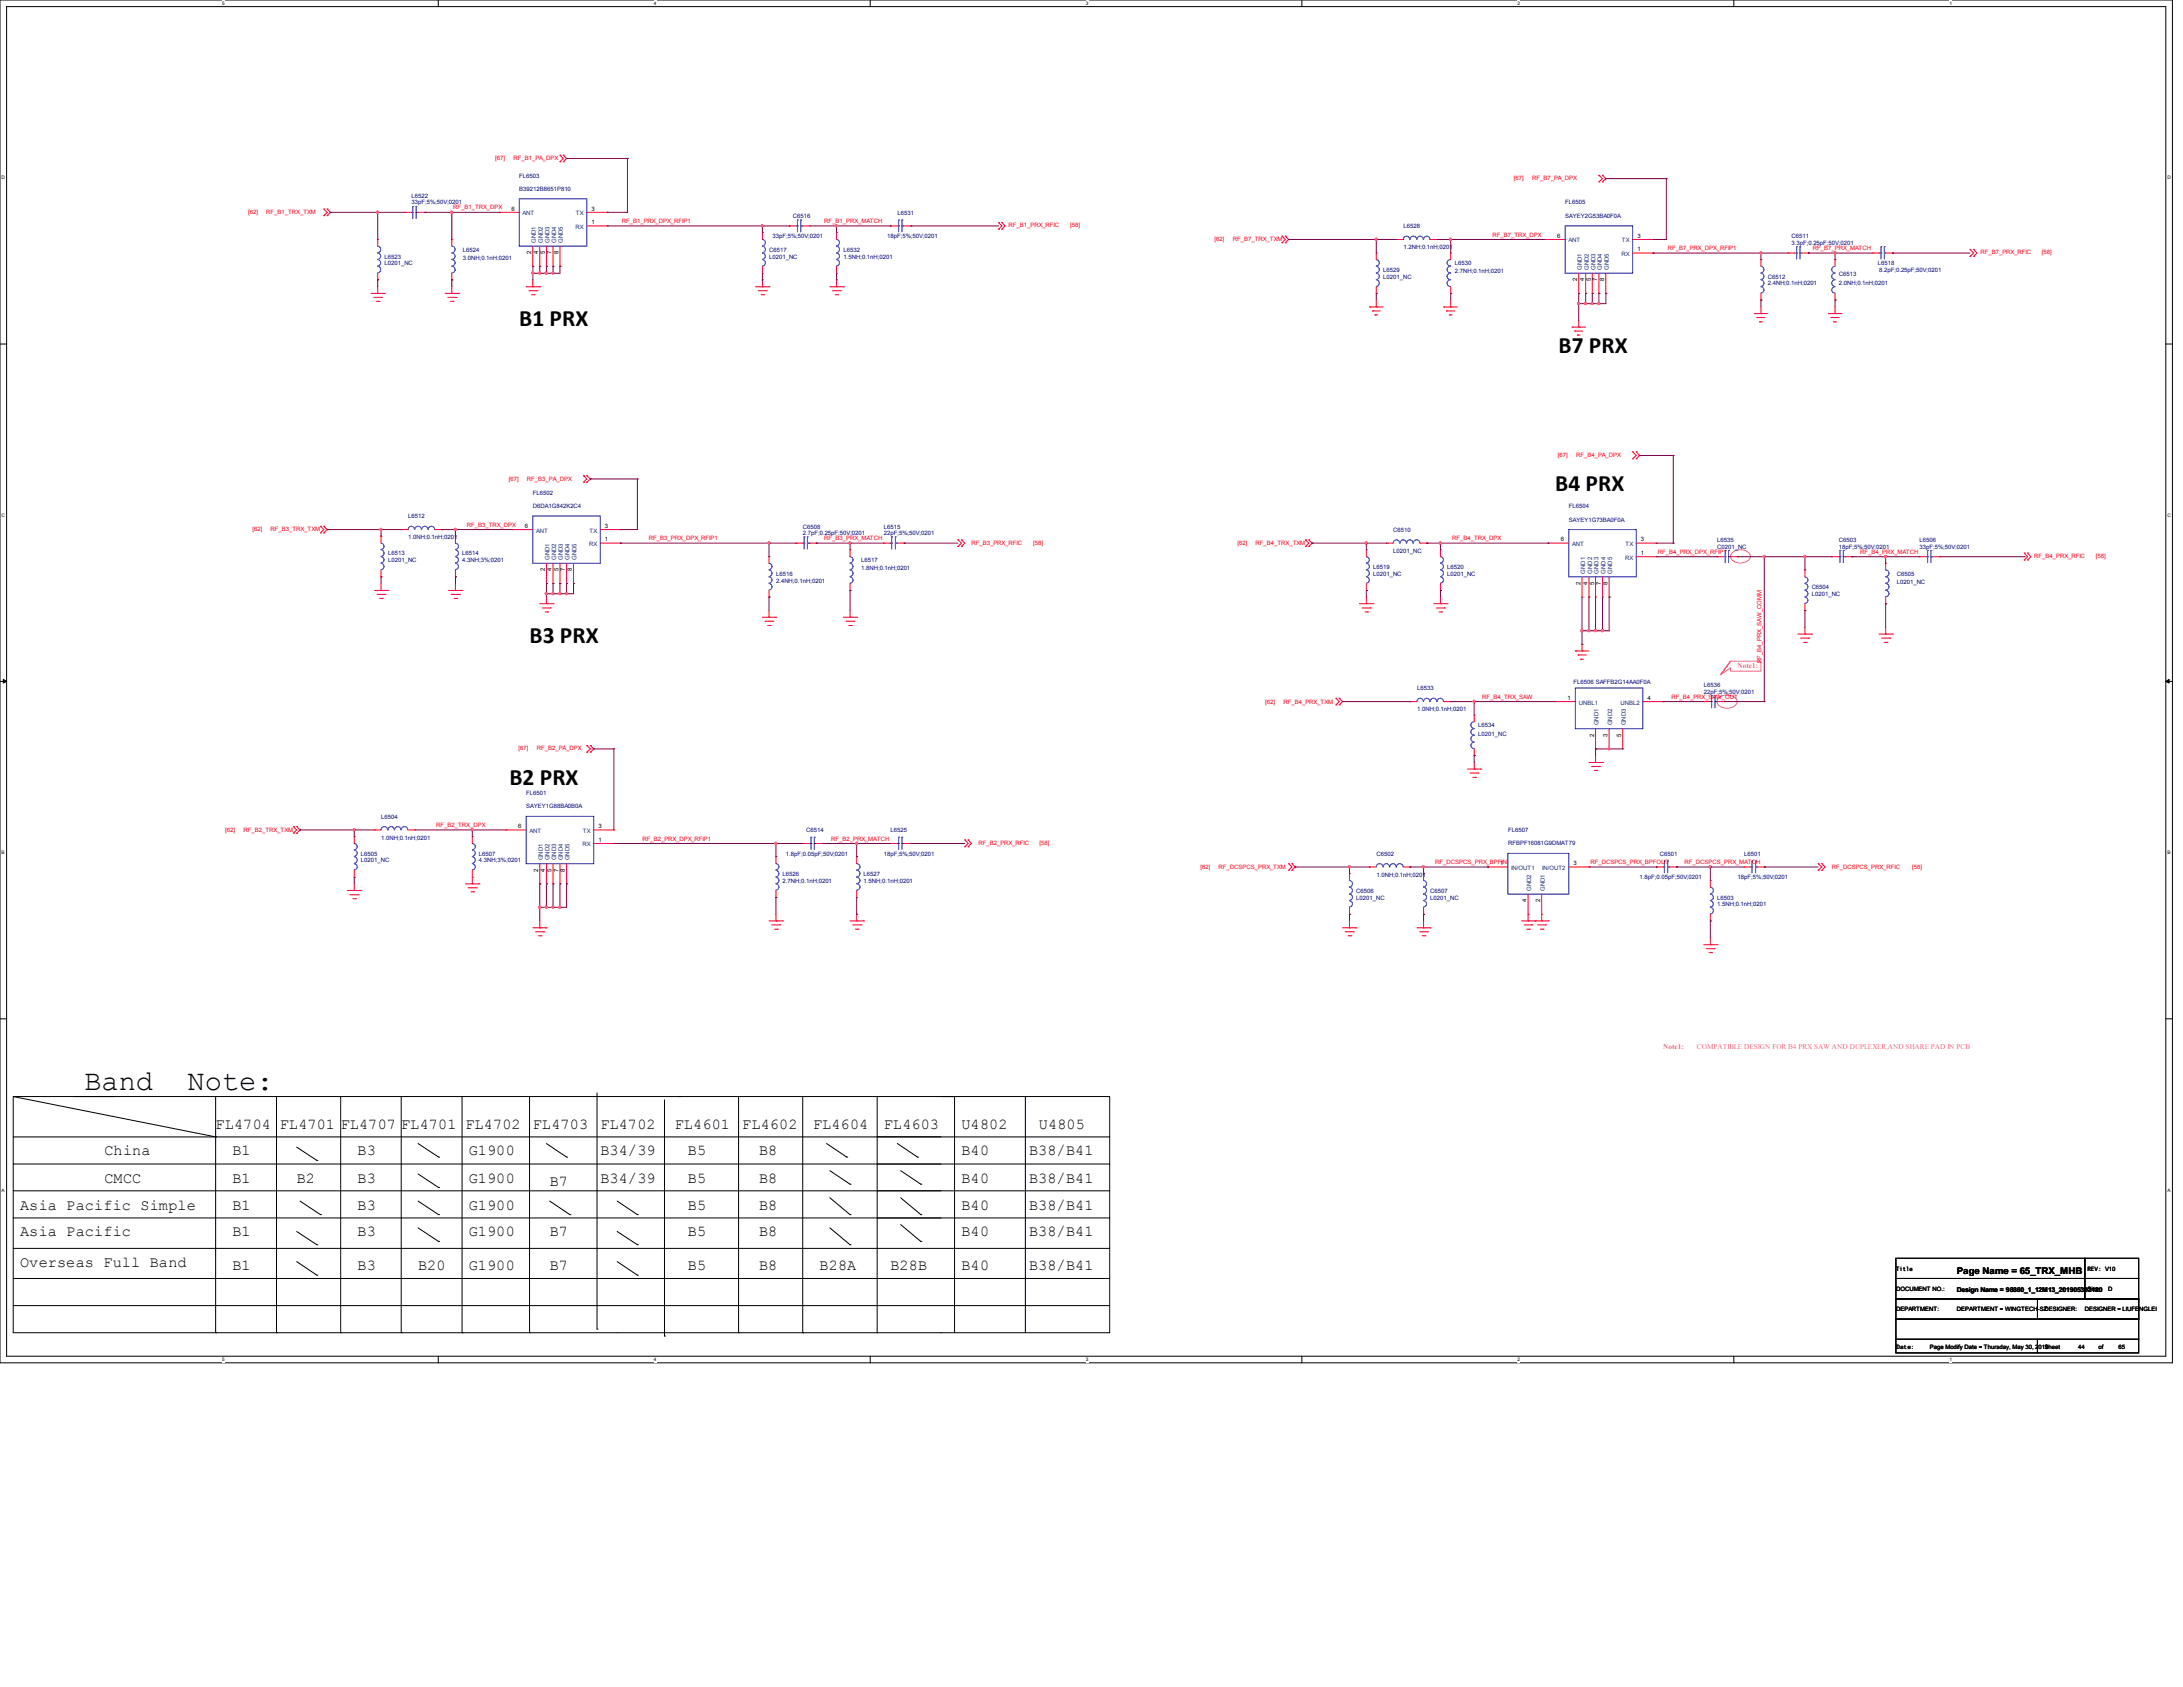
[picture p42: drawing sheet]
<svg xmlns="http://www.w3.org/2000/svg" width="279mm" height="216mm" viewBox="0 0 279 216" stroke-linecap="round" stroke-linejoin="round" font-family="sans-serif">
<defs><g id="words">
<g font-size="3.7">
<text x="10.8" y="139.4">Band</text>
<text x="24" y="139.4">Note:</text>
</g>
<g font-size="3">
<text x="66.5" y="41.7">B1 PRX</text>
<text x="199.5" y="45.2">B7 PRX</text>
<text x="199.1" y="62.9">B4 PRX</text>
<text x="67.8" y="82.3">B3 PRX</text>
<text x="65.2" y="100.5">B2 PRX</text>
</g>
<g font-size="1.9">
<text x="13.4" y="147.9">China</text>
<text x="27.6" y="144.4">FL4704 FL4701 FL4707</text>
<text x="29.8" y="147.9">B1</text>
<text x="45.8" y="147.9">B3</text>
<text x="51.4" y="144.4">FL4701</text>
<text x="59.6" y="144.4">FL4702</text>
<text x="60" y="147.9">G1900</text>
<text x="68.2" y="144.4">FL4703</text>
<text x="76.8" y="147.9">B34/39</text>
<text x="76.8" y="144.4">FL4702</text>
<text x="86.4" y="144.4">FL4601</text>
<text x="88.1" y="147.9">B5</text>
<text x="95" y="144.4">FL4602</text>
<text x="97.2" y="147.9">B8</text>
<text x="104.1" y="144.4">FL4604</text>
<text x="113.1" y="144.4">FL4603</text>
<text x="123.1" y="144.4">U4802</text>
<text x="123.1" y="147.9">B40</text>
<text x="131.7" y="147.9">B38/B41</text>
<text x="133" y="144.4">U4805</text>
<text x="2.6" y="154.8">Asia Pacific Simple</text>
<text x="13.4" y="151.3">CMCC</text>
<text x="29.8" y="151.3">B1</text>
<text x="29.8" y="154.8">B1</text>
<text x="38" y="151.3">B2</text>
<text x="45.8" y="151.3">B3</text>
<text x="45.8" y="154.8">B3</text>
<text x="60" y="151.3">G1900</text>
<text x="60" y="154.8">G1900</text>
<text x="70.4" y="151.8">B7</text>
<text x="76.8" y="151.3">B34/39</text>
<text x="88.1" y="151.3">B5</text>
<text x="88.1" y="154.8">B5</text>
<text x="97.2" y="151.3">B8</text>
<text x="97.2" y="154.8">B8</text>
<text x="123.1" y="154.8">B40</text>
<text x="123.1" y="151.3">B40</text>
<text x="131.7" y="154.8">B38/B41</text>
<text x="131.7" y="151.3">B38/B41</text>
<text x="2.6" y="158.2">Asia Pacific</text>
<text x="29.8" y="158.2">B1</text>
<text x="45.8" y="158.2">B3</text>
<text x="60" y="158.2">G1900</text>
<text x="70.4" y="158.2">B7</text>
<text x="88.1" y="158.2">B5</text>
<text x="97.2" y="158.2">B8</text>
<text x="123.1" y="158.2">B40</text>
<text x="131.7" y="158.2">B38/B41</text>
<text x="2.6" y="162.1">Overseas Full Band</text>
<text x="29.8" y="162.6">B1</text>
<text x="45.8" y="162.6">B3</text>
<text x="53.5" y="162.6">B20</text>
<text x="60" y="162.6">G1900</text>
<text x="70.4" y="162.6">B7</text>
<text x="88.1" y="162.6">B5</text>
<text x="97.2" y="162.6">B8</text>
<text x="104.9" y="162.6">B28A</text>
<text x="114" y="162.6">B28B</text>
<text x="123.1" y="162.6">B40</text>
<text x="131.7" y="162.6">B38/B41</text>
</g>
<text font-size="1.2" x="250.5" y="163">Page Name = 65_TRX_MHB</text>
<g font-size=".9" fill="#f0f">
<text x="222.4" y="85.5">Note1:</text>
<text x="212.9" y="134.2">Note1:</text>
<text x="217.2" y="134.2">COMPATIBLE DESIGN FOR B4 PRX SAW AND DUPLEXER,AND SHARE PAD IN PCB</text>
</g>
<g font-size=".8" fill="#f00">
<text x="63.4" y="20.5">[67]</text>
<text x="65.7" y="20.5">RF_B1_PA_DPX</text>
<text x="193.8" y="23.1">[67]</text>
<text x="196.1" y="23.1">RF_B7_PA_DPX</text>
<text x="31.8" y="27.4">[62]</text>
<text x="34.1" y="27.4">RF_B1_TRX_TXM</text>
<text x="58" y="26.8">RF_B1_TRX_DPX</text>
<text x="79.6" y="28.5">RF_B1_PRX_DPX_RFIP1</text>
<text x="105.5" y="28.5">RF_B1_PRX_MATCH</text>
<text x="129.1" y="29">RF_B1_PRX_RFIC</text>
<text x="137" y="29">[58]</text>
<text x="155.5" y="30.9">[62]</text>
<text x="157.8" y="30.9">RF_B7_TRX_TXM</text>
<text x="191" y="30.3">RF_B7_TRX_DPX</text>
<text x="213.5" y="32">RF_B7_PRX_DPX_RFIP1</text>
<text x="232" y="32">RF_B7_PRX_MATCH</text>
<text x="253.5" y="32.6">RF_B7_PRX_RFIC</text>
<text x="261.3" y="32.6">[58]</text>
<text x="199.4" y="58.5">[67]</text>
<text x="201.7" y="58.5">RF_B4_PA_DPX</text>
<text x="65.1" y="61.5">[67]</text>
<text x="67.4" y="61.5">RF_B3_PA_DPX</text>
<text x="32.3" y="68">[62]</text>
<text x="34.6" y="68">RF_B3_TRX_TXM</text>
<text x="59.7" y="67.4">RF_B3_TRX_DPX</text>
<text x="83.1" y="69.1">RF_B3_PRX_DPX_RFIP1</text>
<text x="105.5" y="69.1">RF_B3_PRX_MATCH</text>
<text x="124.3" y="69.7">RF_B3_PRX_RFIC</text>
<text x="132.2" y="69.7">[58]</text>
<text x="158.4" y="69.7">[62]</text>
<text x="160.7" y="69.7">RF_B4_TRX_TXM</text>
<text x="185.9" y="69.1">RF_B4_TRX_DPX</text>
<text x="212.2" y="70.9">RF_B4_PRX_DPX_RFIP1</text>
<text x="238.1" y="70.9">RF_B4_PRX_MATCH</text>
<text x="260.4" y="71.4">RF_B4_PRX_RFIC</text>
<text x="268.2" y="71.4">[58]</text>
<text x="189.7" y="89.4">RF_B4_TRX_SAW</text>
<text x="213.9" y="89.4">RF_B4_PRX_SAW_OUT</text>
<text x="225.4" y="84.9" transform="rotate(-90 225.4 84.9)">RF_B4_PRX_SAW_COMM</text>
<text x="66.4" y="96">[67]</text>
<text x="68.7" y="96">RF_B2_PA_DPX</text>
<text x="161.9" y="90.1">[62]</text>
<text x="164.3" y="90.1">RF_B4_PRX_TXM</text>
<text x="28.8" y="106.4">[62]</text>
<text x="31.2" y="106.4">RF_B2_TRX_TXM</text>
<text x="55.8" y="105.8">RF_B2_TRX_DPX</text>
<text x="82.2" y="107.6">RF_B2_PRX_DPX_RFIP1</text>
<text x="106.4" y="107.6">RF_B2_PRX_MATCH</text>
<text x="125.2" y="108.1">RF_B2_PRX_RFIC</text>
<text x="133.1" y="108.1">[58]</text>
<text x="153.6" y="111.2">[62]</text>
<text x="156" y="111.2">RF_DCSPCS_PRX_TXM</text>
<text x="183.7" y="110.6">RF_DCSPCS_PRX_BPFIN</text>
<text x="203.6" y="110.6">RF_DCSPCS_PRX_BPFOUT</text>
<text x="215.6" y="110.6">RF_DCSPCS_PRX_MATCH</text>
<text x="234.5" y="111.2">RF_DCSPCS_PRX_RFIC</text>
<text x="244.7" y="111.2">[58]</text>
</g>
<g font-size=".8" fill="#000080">
<text x="66.5" y="22.7">FL6503</text>
<text x="52.7" y="25.3">L6522</text>
<text x="52.7" y="26.2">33pF;5%;50V;0201</text>
<text x="66.5" y="24.5">B39212B8651P810</text>
<text x="101.5" y="27.9">C6516</text>
<text x="114.9" y="27.5">L6531</text>
<text x="179.6" y="29.2">L6528</text>
<text x="200.3" y="26.2">FL6505</text>
<text x="200.3" y="27.9">SAYEY2G53BA0F0A</text>
<text x="49.2" y="33.1">L6523</text>
<text x="49.2" y="34">L0201_NC</text>
<text x="59.2" y="32.2">L6524</text>
<text x="59.2" y="33.3">3.0NH;0.1nH;0201</text>
<text x="98.4" y="32.2">C6517</text>
<text x="98.4" y="33.1">L0201_NC</text>
<text x="98.9" y="30.5">33pF;5%;50V;0201</text>
<text x="108" y="32.2">L6532</text>
<text x="108" y="33.1">1.5NH;0.1nH;0201</text>
<text x="113.5" y="30.5">18pF;5%;50V;0201</text>
<text x="177" y="34.8">L6529</text>
<text x="177" y="35.7">L0201_NC</text>
<text x="179.6" y="31.9">1.2NH;0.1nH;0201</text>
<text x="186.2" y="34">L6530</text>
<text x="186.2" y="35">2.7NH;0.1nH;0201</text>
<text x="226.2" y="35.7">C6512</text>
<text x="229.3" y="30.5">C6511</text>
<text x="229.3" y="31.4">3.3pF;0.25pF;50V;0201</text>
<text x="235.3" y="35.3">C6513</text>
<text x="240.3" y="34">L6518</text>
<text x="240.5" y="34.8">8.2pF;0.25pF;50V;0201</text>
<text x="226.2" y="36.5">2.4NH;0.1nH;0201</text>
<text x="235.3" y="36.5">2.0NH;0.1nH;0201</text>
<text x="68.2" y="63.3">FL6502</text>
<text x="68.2" y="65">D6DA1G842K2C4</text>
<text x="200.8" y="65">FL6504</text>
<text x="49.7" y="71.1">L6513</text>
<text x="49.7" y="72">L0201_NC</text>
<text x="52.2" y="66.3">L6512</text>
<text x="52.2" y="69">1.0NH;0.1nH;0201</text>
<text x="59.1" y="71.1">L6514</text>
<text x="59.1" y="72">4.3NH;3%;0201</text>
<text x="102.7" y="67.6">C6508</text>
<text x="102.7" y="68.5">2.7pF;0.25pF;50V;0201</text>
<text x="110.2" y="72">L6517</text>
<text x="113.1" y="67.6">L6515</text>
<text x="113.1" y="68.5">22pF;5%;50V;0201</text>
<text x="178.3" y="68.1">C6510</text>
<text x="178.3" y="70.7">L0201_NC</text>
<text x="200.8" y="66.8">SAYEY1G73BA0F0A</text>
<text x="219.8" y="69.3">L6535</text>
<text x="219.8" y="70.2">C0201_NC</text>
<text x="235.3" y="69.3">C6503</text>
<text x="235.3" y="70.2">18pF;5%;50V;0201</text>
<text x="245.7" y="69.3">L6506</text>
<text x="245.7" y="70.2">33pF;5%;50V;0201</text>
<text x="99.3" y="73.7">L6516</text>
<text x="99.3" y="74.5">2.4NH;0.1nH;0201</text>
<text x="110.2" y="73">1.8NH;0.1nH;0201</text>
<text x="175.7" y="72.8">L6519</text>
<text x="175.7" y="73.7">L0201_NC</text>
<text x="185.2" y="72.8">L6520</text>
<text x="185.2" y="73.7">L0201_NC</text>
<text x="231.9" y="75.4">C6504</text>
<text x="231.9" y="76.3">L0201_NC</text>
<text x="242.8" y="73.7">C6505</text>
<text x="242.8" y="74.7">L0201_NC</text>
<text x="181.4" y="88.3">L6533</text>
<text x="201.4" y="87.6">FL6506 SAFFB2G14AA0F0A</text>
<text x="218.1" y="87.9">L6536</text>
<text x="218.1" y="88.8">22pF;5%;50V;0201</text>
<text x="181.4" y="91">1.0NH;0.1nH;0201</text>
<text x="189.2" y="93.1">L6534</text>
<text x="189.2" y="94.1">L0201_NC</text>
<text x="67.4" y="101.7">FL6501</text>
<text x="48.8" y="104.8">L6504</text>
<text x="48.8" y="107.4">1.0NH;0.1nH;0201</text>
<text x="67.4" y="103.5">SAYEY1G88BA0B0A</text>
<text x="103.2" y="106.5">C6514</text>
<text x="114" y="106.5">L6525</text>
<text x="193" y="106.5">FL6507</text>
<text x="46.2" y="109.5">L6505</text>
<text x="46.2" y="110.4">L0201_NC</text>
<text x="61.3" y="109.5">L6507</text>
<text x="61.3" y="110.4">4.3NH;3%;0201</text>
<text x="100.2" y="112.1">L6526</text>
<text x="100.2" y="113">2.7NH;0.1nH;0201</text>
<text x="100.6" y="109.5">1.8pF;0.05pF;50V;0201</text>
<text x="110.5" y="112.1">L6527</text>
<text x="110.5" y="113">1.5NH;0.1nH;0201</text>
<text x="113.1" y="109.5">18pF;5%;50V;0201</text>
<text x="176.2" y="109.5">C6502</text>
<text x="176.2" y="112.2">1.0NH;0.1nH;0201</text>
<text x="193" y="108.2">RFBPF16081G9DMAT79</text>
<text x="209.9" y="112.5">1.8pF;0.05pF;50V;0201</text>
<text x="212.4" y="109.5">C6501</text>
<text x="222.4" y="112.5">18pF;5%;50V;0201</text>
<text x="223.2" y="109.5">L6501</text>
<text x="173.6" y="114.3">C6506</text>
<text x="173.6" y="115.1">L0201_NC</text>
<text x="183.1" y="114.3">C6507</text>
<text x="183.1" y="115.1">L0201_NC</text>
<text x="219.8" y="115.1">L6503</text>
<text x="219.8" y="116">1.5NH;0.1nH;0201</text>
</g>
<g font-size=".8">
<text x="65.5" y="27">6</text>
<text x="75.7" y="28.7">1</text>
<text x="75.7" y="27">3</text>
<text x="68" y="32.5" transform="rotate(-90 68 32.5)">2</text>
<text x="68.9" y="32.5" transform="rotate(-90 68.9 32.5)">4</text>
<text x="69.7" y="32.5" transform="rotate(-90 69.7 32.5)">5</text>
<text x="70.6" y="32.5" transform="rotate(-90 70.6 32.5)">7</text>
<text x="71.5" y="32.5" transform="rotate(-90 71.5 32.5)">8</text>
<text x="199.3" y="30.4">6</text>
<text x="201.9" y="36" transform="rotate(-90 201.9 36)">2</text>
<text x="202.7" y="36" transform="rotate(-90 202.7 36)">4</text>
<text x="203.6" y="36" transform="rotate(-90 203.6 36)">5</text>
<text x="204.4" y="36" transform="rotate(-90 204.4 36)">7</text>
<text x="205.3" y="36" transform="rotate(-90 205.3 36)">8</text>
<text x="209.6" y="30.4">3</text>
<text x="209.6" y="32.2">1</text>
<text x="67.2" y="67.6">6</text>
<text x="77.4" y="67.6">3</text>
<text x="77.4" y="69.3">1</text>
<text x="199.8" y="69.3">6</text>
<text x="210" y="69.3">3</text>
<text x="210" y="71">1</text>
<text x="69.7" y="73.1" transform="rotate(-90 69.7 73.1)">2</text>
<text x="70.6" y="73.1" transform="rotate(-90 70.6 73.1)">4</text>
<text x="71.5" y="73.1" transform="rotate(-90 71.5 73.1)">5</text>
<text x="72.3" y="73.1" transform="rotate(-90 72.3 73.1)">7</text>
<text x="73.2" y="73.1" transform="rotate(-90 73.2 73.1)">8</text>
<text x="202.3" y="74.8" transform="rotate(-90 202.3 74.8)">2</text>
<text x="203.2" y="74.8" transform="rotate(-90 203.2 74.8)">4</text>
<text x="204" y="74.8" transform="rotate(-90 204 74.8)">5</text>
<text x="204.9" y="74.8" transform="rotate(-90 204.9 74.8)">7</text>
<text x="205.8" y="74.8" transform="rotate(-90 205.8 74.8)">8</text>
<text x="200.6" y="89.6">1</text>
<text x="210.9" y="89.6">4</text>
<text x="204" y="94.3" transform="rotate(-90 204 94.3)">2</text>
<text x="205.8" y="94.3" transform="rotate(-90 205.8 94.3)">3</text>
<text x="207.5" y="94.3" transform="rotate(-90 207.5 94.3)">5</text>
<text x="66.3" y="106">6</text>
<text x="76.6" y="106">3</text>
<text x="76.6" y="107.7">1</text>
<text x="68.9" y="111.5" transform="rotate(-90 68.9 111.5)">2</text>
<text x="69.7" y="111.5" transform="rotate(-90 69.7 111.5)">4</text>
<text x="70.6" y="111.5" transform="rotate(-90 70.6 111.5)">5</text>
<text x="71.5" y="111.5" transform="rotate(-90 71.5 111.5)">7</text>
<text x="72.3" y="111.5" transform="rotate(-90 72.3 111.5)">8</text>
<text x="192" y="110.7">1</text>
<text x="201.4" y="110.7">3</text>
<text x="195.4" y="115.4" transform="rotate(-90 195.4 115.4)">4</text>
<text x="197.1" y="115.4" transform="rotate(-90 197.1 115.4)">2</text>
<text x="242.7" y="165.2">DOCUMENT NO.:</text>
<text x="242.7" y="167.8">DEPARTMENT:</text>
<text x="242.7" y="162.6">Title</text>
<text x="250.5" y="167.8">DEPARTMENT = WINGTECH-SZ</text>
<text x="250.5" y="165.3">Design Name = 98860_1_12M13_201905302120</text>
<text x="261.7" y="167.8">DESIGNER:</text>
<text x="266.8" y="167.8">DESIGNER = LIUFENGLEI</text>
<text x="267.2" y="162.6">REV: V10</text>
<text x="267.2" y="165.2">Size</text>
<text x="269.8" y="165.2">D</text>
<text x="242.7" y="172.6">Date:</text>
<text x="247" y="172.6">Page Modify Date = Thursday, May 30, 2019</text>
<text x="261.7" y="172.6">Sheet</text>
<text x="266" y="172.6">44</text>
<text x="268.6" y="172.6">of</text>
<text x="271.2" y="172.6">65</text>
</g>
<g font-size=".8" fill="#004080">
<text x="66.9" y="27.6">ANT</text>
<text x="73.7" y="29.3">RX</text>
<text x="73.7" y="27.6">TX</text>
<text x="68.6" y="31.1" transform="rotate(-90 68.6 31.1)">GND1</text>
<text x="69.5" y="31.1" transform="rotate(-90 69.5 31.1)">GND2</text>
<text x="70.3" y="31.1" transform="rotate(-90 70.3 31.1)">GND3</text>
<text x="71.2" y="31.1" transform="rotate(-90 71.2 31.1)">GND4</text>
<text x="72.1" y="31.1" transform="rotate(-90 72.1 31.1)">GND5</text>
<text x="200.8" y="31">ANT</text>
<text x="202.5" y="34.5" transform="rotate(-90 202.5 34.5)">GND1</text>
<text x="203.3" y="34.5" transform="rotate(-90 203.3 34.5)">GND2</text>
<text x="204.2" y="34.5" transform="rotate(-90 204.2 34.5)">GND3</text>
<text x="205" y="34.5" transform="rotate(-90 205 34.5)">GND4</text>
<text x="205.9" y="34.5" transform="rotate(-90 205.9 34.5)">GND5</text>
<text x="207.5" y="32.8">RX</text>
<text x="207.6" y="31">TX</text>
<text x="68.6" y="68.2">ANT</text>
<text x="70.3" y="71.7" transform="rotate(-90 70.3 71.7)">GND1</text>
<text x="71.2" y="71.7" transform="rotate(-90 71.2 71.7)">GND2</text>
<text x="72.1" y="71.7" transform="rotate(-90 72.1 71.7)">GND3</text>
<text x="72.9" y="71.7" transform="rotate(-90 72.9 71.7)">GND4</text>
<text x="73.8" y="71.7" transform="rotate(-90 73.8 71.7)">GND5</text>
<text x="75.4" y="69.9">RX</text>
<text x="75.4" y="68.2">TX</text>
<text x="201.2" y="69.9">ANT</text>
<text x="208" y="71.6">RX</text>
<text x="208" y="69.9">TX</text>
<text x="202.9" y="73.4" transform="rotate(-90 202.9 73.4)">GND1</text>
<text x="203.8" y="73.4" transform="rotate(-90 203.8 73.4)">GND2</text>
<text x="204.6" y="73.4" transform="rotate(-90 204.6 73.4)">GND3</text>
<text x="205.5" y="73.4" transform="rotate(-90 205.5 73.4)">GND4</text>
<text x="206.3" y="73.4" transform="rotate(-90 206.3 73.4)">GND5</text>
<text x="202.1" y="90.2">UNBL1</text>
<text x="204.6" y="92.8" transform="rotate(-90 204.6 92.8)">GND1</text>
<text x="206.3" y="92.8" transform="rotate(-90 206.3 92.8)">GND2</text>
<text x="207.4" y="90.2">UNBL2</text>
<text x="208.1" y="92.8" transform="rotate(-90 208.1 92.8)">GND3</text>
<text x="67.8" y="106.6">ANT</text>
<text x="74.6" y="106.6">TX</text>
<text x="69.5" y="110.1" transform="rotate(-90 69.5 110.1)">GND1</text>
<text x="70.3" y="110.1" transform="rotate(-90 70.3 110.1)">GND2</text>
<text x="71.2" y="110.1" transform="rotate(-90 71.2 110.1)">GND3</text>
<text x="72.1" y="110.1" transform="rotate(-90 72.1 110.1)">GND4</text>
<text x="72.9" y="110.1" transform="rotate(-90 72.9 110.1)">GND5</text>
<text x="74.6" y="108.3">RX</text>
<text x="193.4" y="111.3">IN/OUT1</text>
<text x="197.4" y="111.3">IN/OUT2</text>
<text x="196" y="114" transform="rotate(-90 196 114)">GND2</text>
<text x="197.7" y="114" transform="rotate(-90 197.7 114)">GND1</text>
</g>
<g font-size=".6">
<text x="28.4" y=".6">5</text>
<text x="83.7" y=".6">4</text>
<text x="139" y=".6">3</text>
<text x="194.2" y=".6">2</text>
<text x="249.5" y=".6">1</text>
<text x=".2" y="22.9">D</text>
<text x="277.4" y="22.9">D</text>
<text x=".2" y="66.1">C</text>
<text x="277.4" y="66.1">C</text>
<text x=".2" y="109.3">B</text>
<text x="277.4" y="109.3">B</text>
<text x=".2" y="152.5">A</text>
<text x="277.4" y="152.5">A</text>
<text x="28.4" y="174.2">5</text>
<text x="83.7" y="174.2">4</text>
<text x="139" y="174.2">3</text>
<text x="194.2" y="174.2">2</text>
<text x="249.5" y="174.2">1</text>
</g>
</g></defs>
<path d="M0 0h278v174.4h-278zM.8 .8h276.4v172.8h-276.4z" fill="none" stroke="#000" stroke-width=".13"/>
<g fill="#fff">
<path d="M28.4 .1h.3v.7h-.3z"/>
<path d="M28.4 173.7h.3v.6h-.3z"/>
</g>
<path d="M56.1 0v.8M56.1 173.6v.8" fill="none" stroke="#000" stroke-width=".13"/>
<g fill="#fff">
<path d="M83.7 .1h.3v.7h-.3z"/>
<path d="M83.7 173.7h.3v.6h-.3z"/>
</g>
<path d="M111.4 0v.8M111.4 173.6v.8" fill="none" stroke="#000" stroke-width=".13"/>
<g fill="#fff">
<path d="M139 .1h.3v.7h-.3z"/>
<path d="M139 173.7h.3v.6h-.3z"/>
</g>
<path d="M166.6 0v.8M166.6 173.6v.8" fill="none" stroke="#000" stroke-width=".13"/>
<g fill="#fff">
<path d="M194.2 .1h.3v.7h-.3z"/>
<path d="M194.2 173.7h.3v.6h-.3z"/>
</g>
<path d="M221.9 0v.8M221.9 173.6v.8" fill="none" stroke="#000" stroke-width=".13"/>
<g fill="#fff">
<path d="M249.5 .1h.3v.7h-.3z"/>
<path d="M249.5 173.7h.3v.6h-.3z"/>
<path d="M.2 22.4h.4v.7h-.4z"/>
<path d="M277.4 22.4h.4v.7h-.4z"/>
<path d="M.2 65.6h.4v.7h-.4z"/>
<path d="M277.4 65.6h.4v.7h-.4z"/>
</g>
<path d="M0 44h.8M277.2 44h.8" fill="none" stroke="#000" stroke-width=".13"/>
<g fill="#fff">
<path d="M.2 108.8h.4v.7h-.4z"/>
<path d="M277.4 108.8h.4v.7h-.4z"/>
</g>
<path d="M0 87.2h.8M277.2 87.2h.8" fill="none" stroke="#000" stroke-width=".13"/>
<path d="M.4 87l.4 .2-.4 .2zM277.2 87.2l.4-.2v.4z" fill="#000" stroke="#000" stroke-width=".13"/>
<g fill="#fff">
<path d="M.2 152h.4v.7h-.4z"/>
<path d="M277.4 152h.4v.7h-.4z"/>
</g>
<g fill="none" stroke="#000" stroke-width=".13">
<path d="M0 130.4h.8M76.4 139.9v30.2M277.2 130.4h.8M1.7 140.3l25.9 5.2M1.7 145.5h140.3M1.7 149h140.3M1.7 152.4h140.3M1.7 155.9h140.3M1.7 159.8h140.3M9.5 140.3h5.1M27.6 145.5h.1M27.6 140.3v30.3"/>
<path d="M35.4 140.3v30.3M38 146.8l2.6 1.7M38 157.6l2.6 1.7M38.4 153.7l2.6 1.7M40.6 148.5h.1M40.6 159.3h.1M41 155.4h.1M43.6 140.3v30.3M51.4 140.3v30.3M53.5 153.7l2.6 1.7M53.5 146.3l2.6 1.8M53.5 150.2l2.6 1.8"/>
<path d="M53.5 157.1l2.6 1.8M56.1 155.4h.1M56.1 148.1h.1M56.1 152h.1M56.1 158.9h.1M59.1 140.3v30.3M67.8 140.3v30.3M69.9 146.3l2.6 1.8M70.4 153.7l2.5 1.7M72.5 148.1h.1M72.9 155.4h.1M79 153.7l2.6 1.7"/>
<path d="M79 157.6l2.6 1.7M81.6 155.4h.1M81.6 159.3h.1M85 140.8v30.2M86.8 140.3h25.5M87.2 140.3h-85.5v30.3h140.3v-30.3h-21.6M94.5 140.3v30.3M102.7 140.3v30.3M105.8 146.3l2.6 1.8M106.2 149.8l2.6 1.8M106.2 153.3l2.6 2.1M106.2 157.1l2.6 2.2"/>
<path d="M108.4 148.1h.1M108.8 151.6h.1M108.8 155.4h.1M108.8 159.3h.1M112.3 140.3h.1M112.3 140.3h9.9v30.3M112.3 140.3v30.3M114.9 146.3l2.5 1.8M115.3 149.8l2.6 1.8M115.3 153.3l2.6 2.1M115.3 156.7l2.6 2.2M117.4 148.1h.1"/>
<path d="M117.9 151.6h.1M117.9 155.4h.1M117.9 158.9h.1M131.2 140.3v30.3M1.7 163.6h140.3M1.7 167.1h140.3M27.6 170.6h.1M35.4 170.6h.1M38 161.5l2.6 1.7M40.6 163.2h.1M43.6 170.6h.1M51.4 170.6h.1"/>
<path d="M59.1 170.6h.1M67.8 170.6h.1M76.4 170.1h.1M79 161.5l2.6 1.7M81.6 163.2h.1M85 171h.1M94.5 170.6h.1M102.7 170.6h.1M242.7 168.8h31v2.6h-31zM242.7 166.2h31v2.6h-31zM242.7 161h24.1v2.6h-24.1zM242.7 163.6h24.1v2.6h-24.1z"/>
<path d="M242.7 171.4h18.1v1.7h-18.1zM260.8 171.4h12.9v1.7h-12.9zM260.8 166.2h12.9v2.6h-12.9zM266.8 161h6.9v2.6h-6.9zM266.8 163.6h6.9v2.6h-6.9z"/>
</g>
<path d="M221.7 70.7a1.6 1.6 0 0 1 2.3 .2 .8 .8 0 0 1-.8 1.1 1.27 1.27 0 0 1-1.7-.8zM220 89.3a1.65 1.65 0 0 1 2.3 .2 .81 .81 0 0 1-.8 1.1 1.3 1.3 0 0 1-1.7-.8zM221.5 84.6h3.9v1.3h-3.9v-.4l-1.3 .9z" fill="none" stroke="#f0f" stroke-width=".13"/>
<g fill="none" stroke="#f00" stroke-width=".13">
<path d="M71.7 19.9l.4 .4-.4 .4M71.7 19.9h.1M72.1 19.9l.4 .4-.4 .4M72.1 19.9h.1M41.4 26.8l.5 .4-.5 .4M41.4 26.8h.1M41.4 27.6h.1M41.9 26.8l.4 .4-.4 .4M41.9 27.6h.1M41.9 26.8h.1M47.5 37.5h1.7M47.8 38.1h1.1"/>
<path d="M48.2 38.6h.3M48.3 37.5h.1M48.3 30.6h.1M48.3 35.8h.1M48.3 30.6v.9M48.3 35v.8M48.3 36.7v.8M48.5 38.6h.1M48.9 38.1h.1M49.2 37.5h.1M51.8 27.2h.9M51.8 27.2h.1"/>
<path d="M53.5 27.2h.9M54.4 27.2h.1M57 37.5h1.7M57.3 38.1h1.1M57.7 38.6h.3M57.8 37.5h.1M57.8 30.6h.1M57.8 35.8h.1M57.8 30.6v.9M57.8 35v.8M57.8 36.7v.8M58 38.6h.1"/>
<path d="M58.4 38.1h.1M58.7 37.5h.1M63.9 27.2h2.6M63.9 27.2h.1M67.4 36.7h1.7M67.7 37.2h1M68 37.7h.4M68.2 36.7h.1M68.2 34.1h.1M68.2 31.5v2.6M68.2 35.8v.9M68.4 37.7h.1"/>
<path d="M68.7 37.2h.1M69.1 36.7h.1M69.1 34.1h.1M69.1 31.5v2.6M69.9 34.1h.1M69.9 31.5v2.6M70.8 34.1h.1M70.8 31.5v2.6M71.7 20.7h.1M71.7 34.1h.1M71.7 31.5v2.6M72.1 20.7h.1"/>
<path d="M75.1 28.9h2.6M75.1 27.2h2.6M77.7 27.2h.1M77.7 28.9h.1M96.7 36.7h1.7M97.1 37.2h1M97.4 37.7h.3M97.6 36.7h.1M97.6 29.8h.1M97.6 35h.1M97.6 29.8v.8M97.6 34.1v.9"/>
<path d="M97.6 35.8v.9M97.7 37.7h.1M98.1 37.2h.1M98.4 36.7h.1M101 28.9h.9M101 28.9h.1M102.7 28.9h.9M103.6 28.9h.1M106.2 36.7h1.7M106.6 37.2h1M106.9 37.7h.3M107.1 36.7h.1"/>
<path d="M107.1 29.8h.1M107.1 35h.1M107.1 29.8v.8M107.1 34.1v.9M107.1 35.8v.9M107.2 37.7h.1M107.6 37.2h.1M107.9 36.7h.1M114 28.9h.9M114 28.9h.1M115.7 28.9h.9M116.6 28.9h.1"/>
<path d="M127.8 29.3h.1M127.8 28.5h.1M127.8 28.5l.4 .4-.4 .4M128.2 28.5l.5 .4-.5 .4M128.2 29.3h.1M128.2 28.5h.1M164.1 30.2h.1M164.1 31.1h.1M164.1 30.2l.4 .4-.4 .5M164.5 30.2l.4 .4-.4 .5M164.5 31.1h.1M164.5 30.2h.1"/>
<path d="M175.3 39.3h1.7M175.3 39.3h.1M175.6 39.8h.1M175.6 39.8h1.1M176.1 39.3h.1M176.1 32.4h.1M176.1 37.5h.1M176.1 32.4v.8M176.1 36.7v.8M176.1 38.4v.9M178.7 30.6h.9M178.7 30.6h.1"/>
<path d="M183 30.6h.9M183.9 30.6h.1M184.8 39.3h1.7M184.8 39.3h.1M185.1 39.8h.1M185.1 39.8h1.1M185.7 39.3h.1M185.7 32.4h.1M185.7 37.5h.1M185.7 32.4v.8M185.7 36.7v.8M185.7 38.4v.9"/>
<path d="M197.7 30.6h.1M197.7 30.6h2.6M202.1 37.5h.1M202.1 35v2.5M202.9 37.5h.1M202.9 35v2.5M203.8 37.5h.1M203.8 35v2.5M204.6 23.3h.1M204.6 22.4h.1M204.6 37.5h.1M204.6 35v2.5"/>
<path d="M204.6 22.4l.5 .5-.5 .4M205.1 22.4l.4 .5-.4 .4M205.1 22.4h.1M205.1 23.3h.1M205.5 37.5h.1M205.5 35v2.5M209 32.4h2.6M209 30.6h2.6M211.6 30.6h.1M211.6 32.4h.1M225.4 33.2h.1M225.4 38.4h.1"/>
<path d="M225.4 33.2v.9M225.4 37.5v.9M225.4 39.3v.8M228.9 32.4h.1M228.9 32.4h.8M230.5 32.4h.9M231.4 32.4h.1M234.9 33.2h.1M234.9 38.4h.1M234.9 33.2v.9M234.9 37.5v.9M234.9 39.3v.8"/>
<path d="M239.6 32.4h.9M239.6 32.4h.1M241.3 32.4h.9M242.2 32.4h.1M252.1 31.9h.1M252.1 32.8h.1M252.1 31.9l.5 .5-.5 .4M252.6 31.9h.1M252.6 32.8h.1M252.6 31.9l.4 .5-.4 .4M176 40.3h.3M176 40.3h.1"/>
<path d="M185.5 40.3h.3M185.5 40.3h.1M201.2 41.9h.1M201.2 41.9h1.7M201.5 42.4h.1M201.5 42.4h1.1M201.9 42.9h.3M201.9 42.9h.1M202.1 41.9h.1M202.1 41v.9M209 57.8h.1M209 58.7h.1"/>
<path d="M209 57.8l.4 .5-.4 .4M209.4 58.7h.1M209.4 57.8h.1M209.4 57.8l.4 .5-.4 .4M224.5 40.1h.1M224.5 40.1h1.7M224.9 40.6h.1M224.9 40.6h1M225.2 41.2h.4M225.2 41.2h.1M225.4 40.1h.1M234 40.1h.1"/>
<path d="M234 40.1h1.8M234.4 40.6h.1M234.4 40.6h1M234.7 41.2h.3M234.7 41.2h.1M234.9 40.1h.1M41 67.4h.1M41 68.2h.1M41 67.4l.4 .4-.4 .4M41.4 67.4l.5 .4-.5 .4M41.4 68.2h.1M41.4 67.4h.1"/>
<path d="M47.9 75.6h1.8M48.3 76.1h1M48.6 76.6h.3M48.8 75.6h.1M48.8 68.6h.1M48.8 73.8h.1M48.8 68.6v.9M48.8 72.9v.9M48.8 74.7v.9M48.9 76.6h.1M49.3 76.1h.1M49.7 75.6h.1"/>
<path d="M51.4 67.8h.1M51.4 67.8h.8M55.7 67.8h.9M56.6 67.8h.1M57.4 75.6h1.7M57.7 76.1h1.1M58.1 76.6h.4M58.3 75.6h.1M58.3 68.6h.1M58.3 73.8h.1M58.3 68.6v.9M58.3 72.9v.9"/>
<path d="M58.3 74.7v.9M58.5 76.6h.1M58.8 76.1h.1M59.1 75.6h.1M65.6 67.8h.1M65.6 67.8h2.6M69.1 77.3h1.7M69.4 77.8h1M69.8 78.3h.3M69.9 77.3h.1M69.9 74.7h.1M69.9 72.1v2.6"/>
<path d="M69.9 76.4v.9M70.1 78.3h.1M70.4 77.8h.1M70.8 77.3h.1M70.8 74.7h.1M70.8 72.1v2.6M71.7 74.7h.1M71.7 72.1v2.6M72.5 74.7h.1M72.5 72.1v2.6M73.4 74.7h.1M73.4 72.1v2.6"/>
<path d="M74.7 60.9h.1M74.7 61.7h.1M74.7 60.9l.4 .4-.4 .4M75.1 60.9l.5 .4-.5 .4M75.1 61.7h.1M75.1 60.9h.1M76.8 69.5h2.6M76.8 67.8h2.6M79.4 67.8h.1M79.4 69.5h.1M97.6 79h1.7M97.9 79.5h1"/>
<path d="M98.4 79h.1M98.4 71.2h.1M98.4 76.4h.1M98.4 71.2v.9M98.4 75.6v.8M98.4 78.1v.9M98.9 79.5h.1M99.3 79h.1M101.9 69.5h.8M101.9 69.5h.1M103.6 69.5h.9M104.5 69.5h.1"/>
<path d="M107.9 79h1.7M108.3 79.5h1M108.8 79h.1M108.8 70.4h.1M108.8 75.6h.1M108.8 70.4v.8M108.8 74.7v.9M108.8 78.1v.9M109.3 79.5h.1M109.6 79h.1M113.1 69.5h.9M113.1 69.5h.1"/>
<path d="M114.9 69.5h.8M115.7 69.5h.1M122.6 69.1h.1M122.6 69.9h.1M122.6 69.1l.5 .4-.5 .4M123.1 69.1h.1M123.1 69.9h.1M123.1 69.1l.4 .4-.4 .4M167.1 69.1l.4 .4-.4 .4M167.1 69.1h.1M167.1 69.9h.1M167.5 69.9h.1"/>
<path d="M167.5 69.1h.1M167.5 69.1l.4 .4-.4 .4M174 77.3h1.7M174.3 77.8h1.1M174.7 78.3h.3M174.9 77.3h.1M174.9 70.4h.1M174.9 75.6h.1M174.9 70.4v.8M174.9 74.7v.9M174.9 76.4v.9M175 78.3h.1"/>
<path d="M175.4 77.8h.1M175.7 77.3h.1M177.5 69.5h.8M177.5 69.5h.1M181.8 69.5h.8M182.6 69.5h.1M183.5 77.3h1.7M183.9 77.8h1M184.2 78.3h.3M184.4 77.3h.1M184.4 70.4h.1M184.4 75.6h.1"/>
<path d="M184.4 70.4v.8M184.4 74.7v.9M184.4 76.4v.9M184.5 78.3h.1M184.9 77.8h.1M185.2 77.3h.1M198.2 69.5h.1M198.2 69.5h2.6M202.5 76.4h.1M202.5 73.8v2.6M203.4 76.4h.1M203.4 73.8v2.6"/>
<path d="M204.2 76.4h.1M204.2 73.8v2.6M205.1 76.4h.1M205.1 73.8v2.6M206 76.4h.1M206 73.8v2.6M209.4 69.5h2.6M209.4 71.2h2.6M212 69.5h.1M212 71.2h.1M219.8 71.2h.1M219.8 71.2h.8"/>
<path d="M221.5 71.2h.9M222.4 71.2h.1M231 72.9h.1M231 78.1h.1M231 72.9v.9M231 77.3v.8M234.4 71.2h.1M234.4 71.2h.9M236.2 71.2h.8M237 71.2h.1M241.3 72.1h.1M241.3 77.3h.1"/>
<path d="M241.3 72.1v.8M241.3 76.4v.9M245.7 71.2h.1M245.7 71.2h.8M247.4 71.2h.9M248.3 71.2h.1M259.1 70.8l.4 .4-.4 .5M259.1 70.8h.1M259.1 71.7h.1M259.5 70.8h.1M259.5 71.7h.1M259.5 70.8l.4 .4-.4 .5"/>
<path d="M75.1 95.4l.5 .4-.5 .5M75.1 96.3h.1M75.1 95.4h.1M75.6 95.4l.4 .4-.4 .5M75.6 95.4h.1M75.6 96.3h.1M98.3 80.1h.3M98.6 80.1h.1M108.6 80.1h.4M109 80.1h.1M171 89.4h.1M171 90.2h.1"/>
<path d="M171 89.4l.4 .4-.4 .4M171.4 89.4l.4 .4-.4 .4M171.4 90.2h.1M171.4 89.4h.1M180.5 89.8h.1M180.5 89.8h.9M184.8 89.8h.9M185.7 89.8h.1M187.8 98.4h1.7M188.2 98.9h1M188.5 99.5h.3M188.7 98.4h.1"/>
<path d="M188.7 91.5h.1M188.7 96.7h.1M188.7 91.5v.9M188.7 95.8v.9M188.7 97.6v.8M188.8 99.5h.1M189.2 98.9h.1M189.5 98.4h.1M199.1 89.8h.1M199.1 89.8h2.5M201.6 83.3h1.8M201.6 83.3h.1"/>
<path d="M202 83.8h.1M202 83.8h1M202.3 84.4h.1M202.3 84.4h.3M202.5 83.3h.1M202.5 82.5v.8M203.4 97.6h1.7M203.7 98.1h1M204 98.6h.4M204.2 97.6h.1M204.2 95.8h.1M204.2 93.3v2.5"/>
<path d="M204.2 96.7v.9M204.4 98.6h.1M204.7 98.1h.1M205.1 97.6h.1M206 95.8h.1M206 93.3v2.5M207.7 95.8h.1M207.7 93.3v2.5M210.3 89.8h2.6M212.9 89.8h.1M218.1 89.8h.1M218.1 89.8h.8"/>
<path d="M219.8 89.8h.8M220.6 89.8h.1M230.1 81.2h1.8M230.5 81.7h1M230.8 82.2h.4M231 81.2h.1M231 80.3v.9M231.2 82.2h.1M231.5 81.7h.1M231.9 81.2h.1M240.5 81.2h1.7M240.8 81.7h1.1"/>
<path d="M241.2 82.2h.3M241.3 81.2h.1M241.3 80.3v.9M241.5 82.2h.1M241.9 81.7h.1M242.2 81.2h.1M37.5 105.8l.5 .4-.5 .4M37.5 105.8h.1M37.5 106.6h.1M38 105.8l.4 .4-.4 .4M38 106.6h.1M38 105.8h.1"/>
<path d="M44.4 114h1.8M44.8 114.5h1M45.2 115h.3M45.3 114h.1M45.3 107.1h.1M45.3 112.3h.1M45.3 107.1v.8M45.3 111.4v.9M45.3 113.1v.9M45.5 115h.1M45.8 114.5h.1M46.2 114h.1"/>
<path d="M47.9 106.2h.1M47.9 106.2h.9M52.2 106.2h.9M53.1 106.2h.1M59.6 113.1h1.7M59.9 113.6h1.1M60.3 114.1h.3M60.5 113.1h.1M60.5 107.1h.1M60.5 112.3h.1M60.5 107.1v.8M60.5 111.4v1.7"/>
<path d="M60.6 114.1h.1M61 113.6h.1M61.3 113.1h.1M64.8 106.2h2.6M64.8 106.2h.1M68.2 118.7h1.7M68.5 119.3h1.1M68.9 119.8h.4M69.1 118.7h.1M69.1 113.1h.1M69.1 110.5v2.6M69.1 117.9v.8"/>
<path d="M69.3 119.8h.1M69.6 119.3h.1M69.9 118.7h.1M69.9 113.1h.1M69.9 110.5v2.6M70.8 113.1h.1M70.8 110.5v2.6M71.7 113.1h.1M71.7 110.5v2.6M72.5 113.1h.1M72.5 110.5v2.6M76 106.2h2.6"/>
<path d="M76 107.9h2.6M78.6 106.2h.1M78.6 107.9h.1M98.4 117.9h1.8M98.8 118.4h1M99.1 118.9h.4M99.3 117.9h.1M99.3 109.6h.1M99.3 114.9h.1M99.3 109.6v.9M99.3 114v.9M99.3 117v.9"/>
<path d="M99.5 118.9h.1M99.8 118.4h.1M100.2 117.9h.1M102.7 107.9h.1M102.7 107.9h.9M104.5 107.9h.8M105.3 107.9h.1M108.8 117.9h1.7M109.1 118.4h1.1M109.5 118.9h.3M109.6 117.9h.1M109.6 109.6h.1"/>
<path d="M109.6 114.9h.1M109.6 109.6v.9M109.6 114v.9M109.6 117v.9M109.8 118.9h.1M110.2 118.4h.1M110.5 117.9h.1M114 107.9h.9M114 107.9h.1M115.7 107.9h.9M116.6 107.9h.1M123.5 107.5l.4 .4-.4 .5"/>
<path d="M123.5 107.5h.1M123.5 108.4h.1M123.9 107.5h.1M123.9 108.4h.1M123.9 107.5l.4 .4-.4 .5M164.9 110.5h.1M164.9 111.4h.1M164.9 110.5l.5 .5-.5 .4M165.4 111.4h.1M165.4 110.5h.1M165.4 110.5l.4 .5-.4 .4M171.8 118.7h1.8"/>
<path d="M172.2 119.3h1M172.6 119.8h.3M172.7 118.7h.1M172.7 111.8h.1M172.7 117h.1M172.7 111.8v.9M172.7 116.1v.9M172.7 117.9v.8M172.9 119.8h.1M173.2 119.3h.1M173.6 118.7h.1M175.3 111h.8"/>
<path d="M175.3 111h.1M179.6 111h.9M180.5 111h.1M181.4 118.7h1.6M181.7 119.3h1M182 119.8h.4M182.2 118.7h.1M182.2 111.8h.1M182.2 117h.1M182.2 111.8v.9M182.2 116.1v.9M182.2 117.9v.8"/>
<path d="M182.4 119.8h.1M182.7 119.3h.1M183 118.7h.1M190.4 111h.1M190.4 111h2.6M194.7 117.9h3.5M195.1 118.4h1M195.4 118.9h.3M195.6 117.9h.1M195.6 117h.1M195.6 114.4v3.5M195.7 118.9h.1"/>
<path d="M196.1 118.4h.1M196.5 117.9h.1M196.8 118.4h1M197.1 118.9h.4M197.3 117.9h.1M197.3 117h.1M197.3 114.4v3.5M197.5 118.9h.1M197.8 118.4h.1M198.2 117.9h.1M200.8 111h2.6M203.4 111h.1"/>
<path d="M212 111h.9M212 111h.1M213.7 111h.9M214.6 111h.1M218.9 112.7h.1M218.9 117.9h.1M218.9 112.7v.8M218.9 117v.9M223.2 111h.9M223.2 111h.1M225 111h.8M225.8 111h.1"/>
<path d="M232.7 110.5h.1M232.7 111.4h.1M232.7 110.5l.5 .5-.5 .4M233.2 110.5l.4 .5-.4 .4M233.2 110.5h.1M233.2 111.4h.1M218.1 120.9h1.7M218.4 121.4h1M218.7 121.9h.4M218.9 120.9h.1M218.9 120v.9M219.1 121.9h.1"/>
<path d="M219.4 121.4h.1M219.8 120.9h.1"/>
</g>
<g fill="none" stroke="#00f" stroke-width=".13">
<path d="M48.3 31.5a.43 .43 0 0 1 .4 .4 .43 .43 0 0 1-.4 .4M48.3 32.4a.4 .4 0 0 1 .4 .4 .4 .4 0 0 1-.4 .4M48.3 33.2a.4 .4 0 0 1 .4 .4 .4 .4 0 0 1-.4 .4M48.3 34.1a.43 .43 0 0 1 .4 .4 .43 .43 0 0 1-.4 .4M52.7 27.2h.1M52.8 27.2h.1M52.8 26.4h.1M52.8 26.4v1.6M53.3 27.2h.2M53.3 26.4h.1M53.3 27.2h.1M53.3 26.4v1.6"/>
<path d="M57.8 31.5a.42 .42 0 0 1 .5 .4 .42 .42 0 0 1-.5 .4M57.8 32.4a.4 .4 0 0 1 .5 .4 .4 .4 0 0 1-.5 .4M57.8 33.2a.4 .4 0 0 1 .5 .4 .4 .4 0 0 1-.5 .4M57.8 34.1a.42 .42 0 0 1 .5 .4 .42 .42 0 0 1-.5 .4M66.5 25.4h8.6v6.1h-8.6zM97.6 30.6a.4 .4 0 0 1 .4 .5 .4 .4 0 0 1-.4 .4M97.6 31.5a.43 .43 0 0 1 .4 .4 .43 .43 0 0 1-.4 .4M97.6 32.4a.4 .4 0 0 1 .4 .4 .4 .4 0 0 1-.4 .4M97.6 33.2a.4 .4 0 0 1 .4 .4 .4 .4 0 0 1-.4 .4M101.9 28.9h.2M102.1 28.9h.1M102.1 28.2h.1"/>
<path d="M102.1 28.2v1.5M102.5 28.2h.1M102.5 28.9h.1M102.5 28.2v1.5M102.5 28.9h.2M107.1 30.6a.4 .4 0 0 1 .3 .5 .4 .4 0 0 1-.3 .4M107.1 31.5a.43 .43 0 0 1 .3 .4 .43 .43 0 0 1-.3 .4M107.1 32.4a.4 .4 0 0 1 .3 .4 .4 .4 0 0 1-.3 .4M107.1 33.2a.4 .4 0 0 1 .3 .4 .4 .4 0 0 1-.3 .4M114.9 28.9h.1M115 28.9h.1M115 28.2h.1"/>
<path d="M115 28.2v1.5M115.4 28.2h.1M115.4 28.9h.1M115.4 28.2v1.5M115.4 28.9h.3M176.1 34.1a.43 .43 0 0 1 .4 .4 .43 .43 0 0 1-.4 .4M176.1 33.2a.4 .4 0 0 1 .4 .4 .4 .4 0 0 1-.4 .4M176.1 35a.4 .4 0 0 1 .4 .4 .4 .4 0 0 1-.4 .4M176.1 35.8a.43 .43 0 0 1 .4 .4 .43 .43 0 0 1-.4 .5M180.4 30.6a.4 .4 0 0 0-.4-.4 .4 .4 0 0 0-.4 .4M181.3 30.6a.42 .42 0 0 0-.4-.4 .42 .42 0 0 0-.4 .4M182.2 30.6a.4 .4 0 0 0-.4-.4 .4 .4 0 0 0-.4 .4"/>
<path d="M183 30.6a.4 .4 0 0 0-.4-.4 .4 .4 0 0 0-.4 .4M185.7 33.2a.4 .4 0 0 0-.5 .4 .4 .4 0 0 0 .5 .4M185.7 34.1a.42 .42 0 0 0-.5 .4 .42 .42 0 0 0 .5 .4M185.7 35a.4 .4 0 0 0-.5 .4 .4 .4 0 0 0 .5 .4M185.7 35.8a.42 .42 0 0 0-.5 .4 .42 .42 0 0 0 .5 .5M200.3 28.9h8.7v6.1h-8.7zM225.4 34.1a.43 .43 0 0 1 .4 .4 .43 .43 0 0 1-.4 .4M225.4 35a.4 .4 0 0 1 .4 .4 .4 .4 0 0 1-.4 .4M225.4 35.8a.43 .43 0 0 1 .4 .4 .43 .43 0 0 1-.4 .5M225.4 36.7a.4 .4 0 0 1 .4 .4 .4 .4 0 0 1-.4 .4M229.7 32.4h.3M230 31.6h.1"/>
<path d="M230 32.4h.1M230 31.6v1.5M230.4 32.4h.1M230.4 31.6h.1M230.4 31.6v1.5M234.9 34.1a.42 .42 0 0 0-.5 .4 .42 .42 0 0 0 .5 .4M234.9 35a.4 .4 0 0 0-.5 .4 .4 .4 0 0 0 .5 .4M234.9 35.8a.42 .42 0 0 0-.5 .4 .42 .42 0 0 0 .5 .5M234.9 36.7a.4 .4 0 0 0-.5 .4 .4 .4 0 0 0 .5 .4M240.5 32.4h.2M240.7 31.6h.1M240.7 32.4h.1"/>
<path d="M240.7 31.6v1.5M241.2 32.4h.1M241.2 31.6h.1M241.2 31.6v1.5M48.8 69.5a.4 .4 0 0 1 .3 .4 .4 .4 0 0 1-.3 .4M48.8 70.4a.43 .43 0 0 1 .3 .4 .43 .43 0 0 1-.3 .4M48.8 71.2a.4 .4 0 0 1 .3 .5 .4 .4 0 0 1-.3 .4M48.8 72.1a.4 .4 0 0 1 .3 .4 .4 .4 0 0 1-.3 .4M53 67.8a.4 .4 0 0 0-.4-.4 .4 .4 0 0 0-.4 .4M53.9 67.8a.42 .42 0 0 0-.4-.4 .42 .42 0 0 0-.4 .4M54.8 67.8a.4 .4 0 0 0-.4-.4 .4 .4 0 0 0-.4 .4M55.6 67.8a.4 .4 0 0 0-.4-.4 .4 .4 0 0 0-.4 .4"/>
<path d="M58.3 69.5a.4 .4 0 0 1 .4 .4 .4 .4 0 0 1-.4 .4M58.3 70.4a.42 .42 0 0 1 .4 .4 .42 .42 0 0 1-.4 .4M58.3 71.2a.4 .4 0 0 1 .4 .5 .4 .4 0 0 1-.4 .3M58.3 72.1a.4 .4 0 0 1 .4 .4 .4 .4 0 0 1-.4 .4M68.2 66h8.6v6.1h-8.6zM98.4 72.1a.4 .4 0 0 1 .4 .4 .4 .4 0 0 1-.4 .4M98.4 73.8a.4 .4 0 0 1 .4 .4 .4 .4 0 0 1-.4 .4M98.4 74.7a.43 .43 0 0 1 .4 .4 .43 .43 0 0 1-.4 .4M98.4 72.9a.43 .43 0 0 1 .4 .5 .43 .43 0 0 1-.4 .4M102.7 69.5h.2M102.9 69.5h.1M102.9 68.7h.1"/>
<path d="M102.9 68.7v1.6M103.3 69.5h.3M103.3 68.7h.1M103.3 69.5h.1M103.3 68.7v1.6M108.8 72.9a.43 .43 0 0 1 .4 .5 .43 .43 0 0 1-.4 .4M108.8 71.2a.4 .4 0 0 1 .4 .5 .4 .4 0 0 1-.4 .4M108.8 72.1a.4 .4 0 0 1 .4 .4 .4 .4 0 0 1-.4 .4M108.8 73.8a.4 .4 0 0 1 .4 .4 .4 .4 0 0 1-.4 .4M114 69.5h.1M114.1 69.5h.1M114.1 68.7h.1"/>
<path d="M114.1 68.7v1.6M114.6 68.7h.1M114.6 69.5h.1M114.6 68.7v1.6M114.6 69.5h.3M174.9 71.2a.4 .4 0 0 1 .4 .5 .4 .4 0 0 1-.4 .3M174.9 72.1a.4 .4 0 0 1 .4 .4 .4 .4 0 0 1-.4 .4M174.9 73.8a.4 .4 0 0 1 .4 .4 .4 .4 0 0 1-.4 .4M174.9 72.9a.42 .42 0 0 1 .4 .5 .42 .42 0 0 1-.4 .4M179.2 69.5a.42 .42 0 0 0-.5-.4 .42 .42 0 0 0-.4 .4M180 69.5a.4 .4 0 0 0-.4-.4 .4 .4 0 0 0-.4 .4M180.8 69.5a.4 .4 0 0 0-.4-.4 .4 .4 0 0 0-.4 .4"/>
<path d="M181.7 69.5a.42 .42 0 0 0-.4-.4 .42 .42 0 0 0-.4 .4M184.4 72.9a.43 .43 0 0 1 .3 .5 .43 .43 0 0 1-.3 .4M184.4 71.2a.4 .4 0 0 1 .3 .5 .4 .4 0 0 1-.3 .4M184.4 72.1a.4 .4 0 0 1 .3 .4 .4 .4 0 0 1-.3 .4M184.4 73.8a.4 .4 0 0 1 .3 .4 .4 .4 0 0 1-.3 .4M200.8 67.8h8.6v6h-8.6zM220.6 71.2h.2M220.8 71.2h.1M220.8 70.4h.1M220.8 70.4v1.6M221.2 70.4h.1M221.2 71.2h.1"/>
<path d="M221.2 70.4v1.6M221.2 71.2h.3M231 73.8a.4 .4 0 0 1 .4 .4 .4 .4 0 0 1-.4 .4M231 74.7a.42 .42 0 0 1 .4 .4 .42 .42 0 0 1-.4 .4M231 75.6a.4 .4 0 0 1 .4 .4 .4 .4 0 0 1-.4 .4M231 76.4a.4 .4 0 0 1 .4 .4 .4 .4 0 0 1-.4 .4M235.3 71.2h.2M235.5 71.2h.1M235.5 70.4h.1M235.5 70.4v1.6M235.9 71.2h.3M235.9 70.4h.1"/>
<path d="M235.9 71.2h.1M235.9 70.4v1.6M241.3 72.9a.42 .42 0 0 1 .5 .5 .42 .42 0 0 1-.5 .4M241.3 73.8a.4 .4 0 0 1 .5 .4 .4 .4 0 0 1-.5 .4M241.3 74.7a.42 .42 0 0 1 .5 .4 .42 .42 0 0 1-.5 .4M241.3 75.6a.4 .4 0 0 1 .5 .4 .4 .4 0 0 1-.5 .4M246.5 71.2h.2M246.7 71.2h.1M246.7 70.4h.1M246.7 70.4v1.6M247.1 70.4h.1M247.1 71.2h.1"/>
<path d="M247.1 70.4v1.6M247.1 71.2h.3M182.2 89.8a.4 .4 0 0 0-.4-.4 .4 .4 0 0 0-.4 .4M183 89.8a.4 .4 0 0 0-.4-.4 .4 .4 0 0 0-.4 .4M183.9 89.8a.42 .42 0 0 0-.4-.4 .42 .42 0 0 0-.5 .4M184.7 89.8a.4 .4 0 0 0-.4-.4 .4 .4 0 0 0-.4 .4M188.7 92.4a.42 .42 0 0 0-.4 .4 .42 .42 0 0 0 .4 .4M188.7 93.3a.4 .4 0 0 0-.4 .4 .4 .4 0 0 0 .4 .4M188.7 94.1a.42 .42 0 0 0-.4 .4 .42 .42 0 0 0 .4 .5M188.7 95a.4 .4 0 0 0-.4 .4 .4 .4 0 0 0 .4 .4M201.6 88.1h8.7v5.2h-8.7zM218.9 89.8h.2"/>
<path d="M219.1 89.8h.1M219.1 89h.1M219.1 89v1.6M219.5 89.8h.3M219.5 89h.1M219.5 89.8h.1M219.5 89v1.6M45.3 109.6a.42 .42 0 0 1 .4 .5 .42 .42 0 0 1-.4 .4M45.3 108a.4 .4 0 0 1 .4 .4 .4 .4 0 0 1-.4 .4M45.3 108.8a.4 .4 0 0 1 .4 .4 .4 .4 0 0 1-.4 .4M45.3 110.5a.4 .4 0 0 1 .4 .4 .4 .4 0 0 1-.4 .4M49.6 106.2a.42 .42 0 0 0-.4-.4 .42 .42 0 0 0-.4 .4"/>
<path d="M50.5 106.2a.4 .4 0 0 0-.4-.4 .4 .4 0 0 0-.4 .4M51.3 106.2a.4 .4 0 0 0-.4-.4 .4 .4 0 0 0-.4 .4M52.2 106.2a.42 .42 0 0 0-.4-.4 .42 .42 0 0 0-.4 .4M60.5 109.6a.42 .42 0 0 1 .3 .5 .42 .42 0 0 1-.4 .4M60.5 108a.4 .4 0 0 1 .3 .4 .4 .4 0 0 1-.4 .4M60.5 108.8a.4 .4 0 0 1 .3 .4 .4 .4 0 0 1-.4 .4M60.5 110.5a.4 .4 0 0 1 .3 .4 .4 .4 0 0 1-.4 .4M67.4 104.5h8.6v6h-8.6zM99.3 110.5a.4 .4 0 0 1 .4 .4 .4 .4 0 0 1-.4 .4M99.3 111.4a.42 .42 0 0 1 .4 .4 .42 .42 0 0 1-.4 .4M99.3 112.3a.4 .4 0 0 1 .4 .4 .4 .4 0 0 1-.4 .4M99.3 113.1a.4 .4 0 0 1 .4 .4 .4 .4 0 0 1-.4 .4"/>
<path d="M103.6 107.9h.2M103.8 107.9h.1M103.8 107.1h.1M103.8 107.1v1.6M104.2 107.1h.1M104.2 107.9h.1M104.2 107.1v1.6M104.2 107.9h.3M109.6 110.5a.4 .4 0 0 1 .5 .4 .4 .4 0 0 1-.5 .4M109.6 111.4a.42 .42 0 0 1 .5 .4 .42 .42 0 0 1-.5 .4M109.6 112.3a.4 .4 0 0 1 .5 .4 .4 .4 0 0 1-.5 .4M109.6 113.1a.4 .4 0 0 1 .5 .4 .4 .4 0 0 1-.5 .4"/>
<path d="M114.9 107.9h.1M115 107.9h.1M115 107.1h.1M115 107.1v1.6M115.4 107.1h.1M115.4 107.9h.1M115.4 107.1v1.6M115.4 107.9h.3M172.7 112.7a.4 .4 0 0 1 .4 .4 .4 .4 0 0 1-.4 .4M172.7 113.5a.42 .42 0 0 1 .4 .5 .42 .42 0 0 1-.4 .4M172.7 114.4a.4 .4 0 0 1 .4 .4 .4 .4 0 0 1-.4 .4M172.7 115.3a.4 .4 0 0 1 .4 .4 .4 .4 0 0 1-.4 .4"/>
<path d="M177 111a.42 .42 0 0 0-.4-.5 .42 .42 0 0 0-.5 .5M177.8 111a.4 .4 0 0 0-.4-.5 .4 .4 0 0 0-.4 .5M178.7 111a.4 .4 0 0 0-.4-.5 .4 .4 0 0 0-.4 .5M179.6 111a.42 .42 0 0 0-.4-.5 .42 .42 0 0 0-.5 .5M182.2 112.7a.4 .4 0 0 1 .4 .4 .4 .4 0 0 1-.4 .4M182.2 113.5a.43 .43 0 0 1 .4 .5 .43 .43 0 0 1-.4 .4M182.2 114.4a.4 .4 0 0 1 .4 .4 .4 .4 0 0 1-.4 .4M182.2 115.3a.4 .4 0 0 1 .4 .4 .4 .4 0 0 1-.4 .4M193 109.2h7.8v5.2h-7.8zM212.9 111h.1M213 111h.1M213 110.2h.1"/>
<path d="M213 110.2v1.5M213.4 110.2h.1M213.4 111h.1M213.4 110.2v1.5M213.4 111h.3M218.9 113.5a.43 .43 0 0 1 .4 .5 .43 .43 0 0 1-.4 .4M218.9 114.4a.4 .4 0 0 1 .4 .4 .4 .4 0 0 1-.4 .4M218.9 115.3a.4 .4 0 0 1 .4 .4 .4 .4 0 0 1-.4 .4M218.9 116.1a.43 .43 0 0 1 .4 .4 .43 .43 0 0 1-.4 .5M224.1 111h.1M224.2 111h.1M224.2 110.2h.1"/>
<path d="M224.2 110.2v1.5M224.7 111h.3M224.7 110.2h.1M224.7 111h.1M224.7 110.2v1.5"/>
</g>
<g fill="none" stroke="#800040" stroke-width=".13">
<path d="M42.3 27.2h9.5M42.3 27.2h.1M48.3 27.2h.1M48.3 35.8h.1M48.3 27.2v3.4M48.3 35.8v.9M54.4 27.2h.1M54.4 27.2h9.5M57.8 27.2h.1M57.8 35.8h.1M57.8 27.2v3.4M57.8 35.8v.9"/>
<path d="M68.2 34.1h.1M68.2 35h.1M68.2 34.1v1.7M69.1 34.1h.1M69.1 35h.1M69.1 34.1v.9M69.9 34.1h.1M69.9 35h.1M69.9 34.1v.9M70.8 34.1h.1M70.8 35h.1M70.8 34.1v.9"/>
<path d="M71.7 34.1h.1M71.7 34.1v.9h-3.5M72.5 20.3h.1M72.5 20.3h7.8M77.7 27.2h.1M77.7 28.9h23.3M80.3 20.3h.1M80.3 20.3v6.9h-2.6M97.6 28.9h.1M97.6 35.8h.1M97.6 28.9v.9M97.6 35v.8"/>
<path d="M101 28.9h.1M103.6 28.9h10.4M107.1 28.9h.1M107.1 35.8h.1M107.1 28.9v.9M107.1 35v.8M114 28.9h.1M116.6 28.9h11.2M116.6 28.9h.1M164.9 30.6h.1M164.9 30.6h13.8M176.1 30.6h.1"/>
<path d="M176.1 37.5h.1M176.1 30.6v1.8M176.1 37.5v.9M183.9 30.6h13.8M183.9 30.6h.1M185.7 30.6h.1M185.7 37.5h.1M185.7 30.6v1.8M185.7 37.5v.9M202.1 37.5h.1M202.1 38.9h.1M202.1 37.5v3.5"/>
<path d="M202.9 37.5h.1M202.9 38.9h.1M202.9 37.5v1.4M203.8 37.5h.1M203.8 38.9h.1M203.8 37.5v1.4M204.6 37.5h.1M204.6 38.9h.1M204.6 37.5v1.4M205.5 22.9h.1M205.5 37.5h.1M205.5 37.5v1.4h-3.4"/>
<path d="M205.5 22.9h7.8M211.6 32.4h17.3M211.6 30.6h.1M211.6 32.4h.1M213.3 22.9h.1M213.3 22.9v7.7h-1.7M225.4 32.4h.1M225.4 38.4h.1M225.4 32.4v.8M225.4 38.4v.9M231.4 32.4h.1M231.4 32.4h8.2"/>
<path d="M234.9 32.4h.1M234.9 38.4h.1M234.9 32.4v.8M234.9 38.4v.9M242.2 32.4h9.9M242.2 32.4h.1M209.8 58.3h4.4M209.8 58.3h.1M214.2 58.3h.1M214.2 58.3v11.2M41.9 67.8h.1M41.9 67.8h9.5"/>
<path d="M48.8 67.8h.1M48.8 73.8h.1M48.8 67.8v.8M48.8 73.8v.9M56.6 67.8h9M56.6 67.8h.1M58.3 67.8h.1M58.3 73.8h.1M58.3 67.8v.8M58.3 73.8v.9M69.9 74.7h.1M69.9 76h.1"/>
<path d="M69.9 74.7v1.7M70.8 74.7h.1M70.8 76h.1M70.8 74.7v1.3M71.7 74.7h.1M71.7 76h.1M71.7 74.7v1.3M72.5 74.7h.1M72.5 76h.1M72.5 74.7v1.3M73.4 74.7h.1M73.4 74.7v1.3h-3.5"/>
<path d="M75.6 61.3h.1M75.6 61.3h6M79.4 67.8h.1M79.4 69.5h.1M79.4 69.5h22.5M81.6 61.3h.1M81.6 61.3v6.5h-2.2M98.4 69.5h.1M98.4 76.4h.1M98.4 69.5v1.7M98.4 76.4v1.7M104.5 69.5h8.6"/>
<path d="M104.5 69.5h.1M108.8 69.5h.1M108.8 75.6h.1M108.8 69.5v.9M108.8 75.6v2.5M115.7 69.5h6.9M115.7 69.5h.1M167.9 69.5h9.6M167.9 69.5h.1M174.9 69.5h.1M174.9 75.6h.1M174.9 69.5v.9"/>
<path d="M174.9 75.6v.8M182.6 69.5h15.6M182.6 69.5h.1M184.4 69.5h.1M184.4 75.6h.1M184.4 69.5v.9M184.4 75.6v.8M198.2 69.5h.1M202.5 76.4v6.1M203.4 76.4v4.3M204.2 76.4v4.3M205.1 76.4v4.3"/>
<path d="M206 76.4h.1M206 76.4v4.3h-3.5M212 69.5h2.2M212 71.2h7.8M214.2 69.5h.1M219.8 71.2h.1M222.4 71.2h12M225.8 71.2h.1M225.8 71.2v18.6M231 71.2h.1M231 78.1h.1M231 71.2v1.7"/>
<path d="M231 78.1v2.2M237 71.2h8.7M237 71.2h.1M241.3 71.2h.1M241.3 77.3h.1M241.3 71.2v.9M241.3 77.3v3M248.3 71.2h10.8M259.1 71.2h.1M76 95.8h.1M76 95.8h2.6M78.6 95.8h.1"/>
<path d="M78.6 95.8v10.4M171.8 89.8h8.7M180.5 89.8h.1M185.7 89.8h.1M185.7 89.8h13.4M188.7 89.8h.1M188.7 96.7h.1M188.7 89.8v1.7M188.7 96.7v.9M202.5 80.7h.1M202.5 82.5h.1M203.4 80.7h.1"/>
<path d="M204.2 95.8h3.5M204.2 80.7h.1M204.2 95.8h.1M204.2 95.8v.9M205.1 80.7h.1M206 95.8h.1M212.9 89.8h.1M212.9 89.8h5.2M220.6 89.8h5.2M225.8 89.8h.1M38.4 106.2h.1M38.4 106.2h9.5"/>
<path d="M45.3 106.2h.1M45.3 112.3h.1M45.3 106.2v.9M45.3 112.3v.8M53.1 106.2h11.7M60.5 106.2h.1M60.5 106.2v.9M69.1 113.1h.1M69.1 116.1h.1M69.1 113.1v4.8M69.9 113.1h.1M69.9 116.1h.1"/>
<path d="M69.9 113.1v3M70.8 113.1h.1M70.8 116.1h.1M70.8 113.1v3M71.7 113.1h.1M71.7 116.1h.1M71.7 113.1v3M72.5 113.1h.1M72.5 113.1v3h-3.4M78.6 107.9h24.1M78.6 107.9h.1M99.3 107.9h.1"/>
<path d="M99.3 114.9h.1M99.3 107.9v1.7M99.3 114.9v2.1M105.3 107.9h8.7M105.3 107.9h.1M109.6 109.6h.1M109.6 107.9h.1M109.6 117h.1M109.6 107.9v1.7M109.6 114.9v2.1M116.6 107.9h6.9M116.6 107.9h.1"/>
<path d="M165.8 111h9.5M165.8 111h.1M172.7 111h.1M172.7 117h.1M172.7 111v.8M172.7 117v.9M180.5 111h9.9M180.5 111h.1M182.2 117h.1M182.2 111.8h.1M182.2 111v.8M182.2 117v.9"/>
<path d="M190.4 111h.1M203.4 111h8.6M212 111h.1M214.6 111h8.6M214.6 111h.1M218.9 111h.1M218.9 117.9h.1M218.9 111v1.7M218.9 117.9v2.1M225.8 111h6.9M225.8 111h.1"/>
</g>
<g fill="#f0f" stroke="#f0f" stroke-width=".13">
<circle cx="48.3" cy="27.2" r=".15"/>
<circle cx="57.8" cy="27.2" r=".15"/>
<circle cx="97.6" cy="28.9" r=".15"/>
<circle cx="107" cy="28.9" r=".15"/>
<circle cx="176.1" cy="30.6" r=".15"/>
<circle cx="185.7" cy="30.6" r=".15"/>
<circle cx="225.4" cy="32.4" r=".15"/>
<circle cx="234.8" cy="32.4" r=".15"/>
<circle cx="68.2" cy="34.9" r=".15"/>
<circle cx="69.1" cy="34.9" r=".15"/>
<circle cx="70.8" cy="34.9" r=".15"/>
<circle cx="69.9" cy="34.9" r=".15"/>
<circle cx="202.9" cy="38.8" r=".15"/>
<circle cx="203.8" cy="38.8" r=".15"/>
<circle cx="202" cy="38.8" r=".15"/>
<circle cx="204.6" cy="38.8" r=".15"/>
<circle cx="48.7" cy="67.8" r=".15"/>
<circle cx="58.3" cy="67.8" r=".15"/>
<circle cx="98.4" cy="69.5" r=".15"/>
<circle cx="108.8" cy="69.5" r=".15"/>
<circle cx="71.6" cy="76" r=".15"/>
<circle cx="72.5" cy="76" r=".15"/>
<circle cx="70.8" cy="76" r=".15"/>
<circle cx="69.9" cy="76" r=".15"/>
<circle cx="45.3" cy="106.2" r=".15"/>
<circle cx="69.1" cy="116.1" r=".15"/>
<circle cx="70.8" cy="116.1" r=".15"/>
<circle cx="69.9" cy="116.1" r=".15"/>
<circle cx="71.6" cy="116.1" r=".15"/>
<circle cx="99.3" cy="107.9" r=".15"/>
<circle cx="109.6" cy="107.9" r=".15"/>
<circle cx="174.9" cy="69.5" r=".15"/>
<circle cx="184.3" cy="69.5" r=".15"/>
<circle cx="202.5" cy="80.7" r=".15"/>
<circle cx="203.3" cy="80.7" r=".15"/>
<circle cx="204.2" cy="80.7" r=".15"/>
<circle cx="205.1" cy="80.7" r=".15"/>
<circle cx="241.3" cy="71.2" r=".15"/>
<circle cx="188.7" cy="89.8" r=".15"/>
<circle cx="205.9" cy="95.8" r=".15"/>
<circle cx="225.8" cy="71.2" r=".15"/>
<circle cx="231" cy="71.2" r=".15"/>
<circle cx="218.9" cy="110.9" r=".15"/>
<circle cx="172.7" cy="110.9" r=".15"/>
<circle cx="182.2" cy="110.9" r=".15"/>
<circle cx="60.4" cy="106.2" r=".15"/>
</g>
<use href="#words"/>
</svg>
